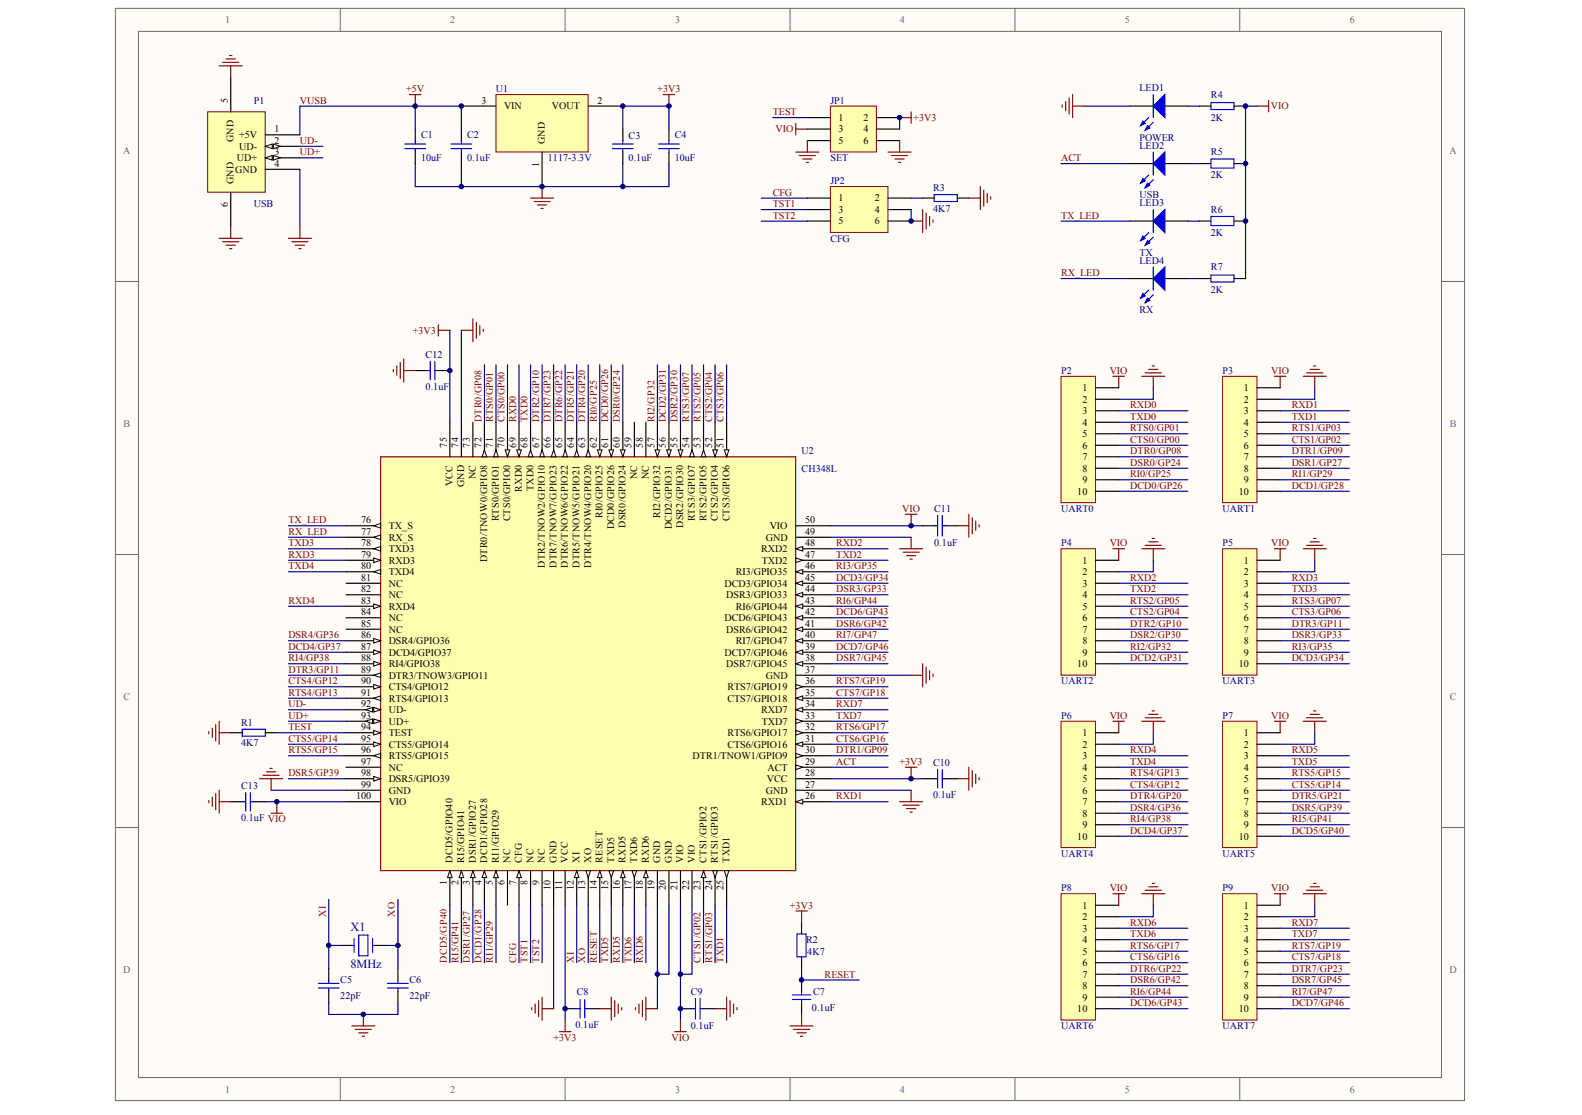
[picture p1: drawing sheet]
<svg xmlns="http://www.w3.org/2000/svg" width="287mm" height="202mm" viewBox="0 0 287 202" stroke-linecap="round" stroke-linejoin="round" font-family="sans-serif">
<defs><g id="words">
<g font-size="2.2" fill="#000080">
<text x="63.6" y="168.8">X1</text>
<text x="63.6" y="175.5">8MHz</text>
</g>
<g font-size="1.8" fill="#696969">
<text x="40.8" y="4.2">1</text>
<text x="81.6" y="4.2">2</text>
<text x="122.4" y="4.2">3</text>
<text x="163.2" y="4.2">4</text>
<text x="203.9" y="4.2">5</text>
<text x="244.7" y="4.2">6</text>
<text x="22.3" y="27.9">A</text>
<text x="262.8" y="27.9">A</text>
<text x="22.4" y="77.4">B</text>
<text x="262.8" y="77.4">B</text>
<text x="22.4" y="126.9">C</text>
<text x="262.8" y="126.9">C</text>
<text x="22.3" y="176.4">D</text>
<text x="262.8" y="176.4">D</text>
<text x="40.8" y="198.1">1</text>
<text x="81.6" y="198.1">2</text>
<text x="122.4" y="198.1">3</text>
<text x="163.2" y="198.1">4</text>
<text x="203.9" y="198.1">5</text>
<text x="244.7" y="198.1">6</text>
</g>
<g font-size="1.8" fill="#800000">
<text x="73.6" y="16.7">+5V</text>
<text x="119.2" y="16.7">+3V3</text>
<text x="54.4" y="18.8">VUSB</text>
<text x="140.1" y="20.9">TEST</text>
<text x="165.6" y="21.9">+3V3</text>
<text x="230.4" y="19.8">VIO</text>
<text x="54.4" y="28.2">UD+</text>
<text x="54.4" y="26.1">UD-</text>
<text x="140.6" y="24">VIO</text>
<text x="192.4" y="29.2">ACT</text>
<text x="140.1" y="35.5">CFG</text>
<text x="140.1" y="37.6">TST1</text>
<text x="140.1" y="39.6">TST2</text>
<text x="192.4" y="39.6">TX_LED</text>
<text x="192.4" y="50.1">RX_LED</text>
<text x="74.8" y="60.5">+3V3</text>
<text x="201.2" y="67.8">VIO</text>
<text x="230.5" y="67.8">VIO</text>
<text x="87.3" y="76.6" transform="rotate(-90 87.3 76.6)">DTR0/GP08</text>
<text x="89.4" y="76.6" transform="rotate(-90 89.4 76.6)">RTS0/GP01</text>
<text x="91.5" y="76.6" transform="rotate(-90 91.5 76.6)">CTS0/GP00</text>
<text x="93.6" y="76.6" transform="rotate(-90 93.6 76.6)">RXD0</text>
<text x="95.6" y="76.6" transform="rotate(-90 95.6 76.6)">TXD0</text>
<text x="97.7" y="76.6" transform="rotate(-90 97.7 76.6)">DTR2/GP10</text>
<text x="99.8" y="76.6" transform="rotate(-90 99.8 76.6)">DTR7/GP23</text>
<text x="101.9" y="76.6" transform="rotate(-90 101.9 76.6)">DTR6/GP22</text>
<text x="104" y="76.6" transform="rotate(-90 104 76.6)">DTR5/GP21</text>
<text x="106.1" y="76.6" transform="rotate(-90 106.1 76.6)">DTR4/GP20</text>
<text x="108.2" y="76.6" transform="rotate(-90 108.2 76.6)">RI0/GP25</text>
<text x="110.3" y="76.6" transform="rotate(-90 110.3 76.6)">DCD0/GP26</text>
<text x="112.4" y="76.6" transform="rotate(-90 112.4 76.6)">DSR0/GP24</text>
<text x="118.6" y="76.6" transform="rotate(-90 118.6 76.6)">RI2/GP32</text>
<text x="120.7" y="76.6" transform="rotate(-90 120.7 76.6)">DCD2/GP31</text>
<text x="122.8" y="76.6" transform="rotate(-90 122.8 76.6)">DSR2/GP30</text>
<text x="124.9" y="76.6" transform="rotate(-90 124.9 76.6)">RTS3/GP07</text>
<text x="127" y="76.6" transform="rotate(-90 127 76.6)">RTS2/GP05</text>
<text x="129.1" y="76.6" transform="rotate(-90 129.1 76.6)">CTS2/GP04</text>
<text x="131.2" y="76.6" transform="rotate(-90 131.2 76.6)">CTS3/GP06</text>
<text x="204.9" y="74">RXD0</text>
<text x="204.9" y="76.1">TXD0</text>
<text x="234.2" y="74">RXD1</text>
<text x="234.2" y="76.1">TXD1</text>
<text x="204.9" y="82.4">DTR0/GP08</text>
<text x="204.9" y="78.2">RTS0/GP01</text>
<text x="204.9" y="80.3">CTS0/GP00</text>
<text x="234.2" y="80.3">CTS1/GP02</text>
<text x="234.2" y="78.2">RTS1/GP03</text>
<text x="234.2" y="82.4">DTR1/GP09</text>
<text x="204.9" y="86.6">RI0/GP25</text>
<text x="204.9" y="88.6">DCD0/GP26</text>
<text x="204.9" y="84.5">DSR0/GP24</text>
<text x="234.2" y="84.5">DSR1/GP27</text>
<text x="234.2" y="88.6">DCD1/GP28</text>
<text x="234.2" y="86.6">RI1/GP29</text>
<text x="52.3" y="94.9">TX_LED</text>
<text x="163.6" y="92.8">VIO</text>
<text x="52.3" y="97">RX_LED</text>
<text x="52.3" y="99.1">TXD3</text>
<text x="52.3" y="101.1">RXD3</text>
<text x="151.6" y="101.1">TXD2</text>
<text x="151.6" y="99.1">RXD2</text>
<text x="201.2" y="99.1">VIO</text>
<text x="230.5" y="99.1">VIO</text>
<text x="52.3" y="103.2">TXD4</text>
<text x="151.6" y="107.4">DSR3/GP33</text>
<text x="151.6" y="105.3">DCD3/GP34</text>
<text x="151.6" y="103.2">RI3/GP35</text>
<text x="204.9" y="107.4">TXD2</text>
<text x="204.9" y="105.3">RXD2</text>
<text x="234.2" y="107.4">TXD3</text>
<text x="234.2" y="105.3">RXD3</text>
<text x="52.3" y="109.5">RXD4</text>
<text x="151.6" y="113.7">DSR6/GP42</text>
<text x="151.6" y="111.6">DCD6/GP43</text>
<text x="151.6" y="109.5">RI6/GP44</text>
<text x="204.9" y="113.7">DTR2/GP10</text>
<text x="204.9" y="109.5">RTS2/GP05</text>
<text x="204.9" y="111.6">CTS2/GP04</text>
<text x="234.2" y="109.5">RTS3/GP07</text>
<text x="234.2" y="111.6">CTS3/GP06</text>
<text x="234.2" y="113.7">DTR3/GP11</text>
<text x="52.3" y="115.7">DSR4/GP36</text>
<text x="52.3" y="117.8">DCD4/GP37</text>
<text x="52.3" y="119.9">RI4/GP38</text>
<text x="151.6" y="119.9">DSR7/GP45</text>
<text x="151.6" y="117.8">DCD7/GP46</text>
<text x="151.6" y="115.7">RI7/GP47</text>
<text x="204.9" y="117.8">RI2/GP32</text>
<text x="204.9" y="119.9">DCD2/GP31</text>
<text x="204.9" y="115.7">DSR2/GP30</text>
<text x="234.2" y="115.7">DSR3/GP33</text>
<text x="234.2" y="119.9">DCD3/GP34</text>
<text x="234.2" y="117.8">RI3/GP35</text>
<text x="52.3" y="122">DTR3/GP11</text>
<text x="52.3" y="124.1">CTS4/GP12</text>
<text x="151.6" y="124.1">RTS7/GP19</text>
<text x="52.3" y="126.2">RTS4/GP13</text>
<text x="52.3" y="128.2">UD-</text>
<text x="52.3" y="130.3">UD+</text>
<text x="151.6" y="130.3">TXD7</text>
<text x="151.6" y="128.2">RXD7</text>
<text x="151.6" y="126.2">CTS7/GP18</text>
<text x="201.2" y="130.3">VIO</text>
<text x="230.5" y="130.3">VIO</text>
<text x="52.3" y="132.4">TEST</text>
<text x="52.3" y="134.5">CTS5/GP14</text>
<text x="52.3" y="136.6">RTS5/GP15</text>
<text x="151.6" y="136.6">DTR1/GP09</text>
<text x="151.6" y="134.5">CTS6/GP16</text>
<text x="151.6" y="132.4">RTS6/GP17</text>
<text x="204.9" y="136.6">RXD4</text>
<text x="234.2" y="136.6">RXD5</text>
<text x="52.3" y="140.7">DSR5/GP39</text>
<text x="151.6" y="138.7">ACT</text>
<text x="163.1" y="138.7">+3V3</text>
<text x="204.9" y="138.7">TXD4</text>
<text x="204.9" y="142.8">CTS4/GP12</text>
<text x="204.9" y="140.7">RTS4/GP13</text>
<text x="234.2" y="138.7">TXD5</text>
<text x="234.2" y="142.8">CTS5/GP14</text>
<text x="234.2" y="140.7">RTS5/GP15</text>
<text x="151.6" y="144.9">RXD1</text>
<text x="204.9" y="144.9">DTR4/GP20</text>
<text x="204.9" y="147">DSR4/GP36</text>
<text x="204.9" y="149.1">RI4/GP38</text>
<text x="234.2" y="149.1">RI5/GP41</text>
<text x="234.2" y="144.9">DTR5/GP21</text>
<text x="234.2" y="147">DSR5/GP39</text>
<text x="204.9" y="151.2">DCD4/GP37</text>
<text x="234.2" y="151.2">DCD5/GP40</text>
<text x="201.2" y="161.6">VIO</text>
<text x="230.5" y="161.6">VIO</text>
<text x="59.1" y="166.2" transform="rotate(-90 59.1 166.2)">XI</text>
<text x="71.6" y="166.2" transform="rotate(-90 71.6 166.2)">XO</text>
<text x="143.2" y="164.7">+3V3</text>
<text x="204.9" y="167.8">RXD6</text>
<text x="234.2" y="167.8">RXD7</text>
<text x="204.9" y="169.9">TXD6</text>
<text x="204.9" y="172">RTS6/GP17</text>
<text x="234.2" y="169.9">TXD7</text>
<text x="234.2" y="172">RTS7/GP19</text>
<text x="81" y="174.5" transform="rotate(-90 81 174.5)">DCD5/GP40</text>
<text x="83.1" y="174.5" transform="rotate(-90 83.1 174.5)">RI5/GP41</text>
<text x="85.2" y="174.5" transform="rotate(-90 85.2 174.5)">DSR1/GP27</text>
<text x="87.3" y="174.5" transform="rotate(-90 87.3 174.5)">DCD1/GP28</text>
<text x="89.4" y="174.5" transform="rotate(-90 89.4 174.5)">RI1/GP29</text>
<text x="93.6" y="174.5" transform="rotate(-90 93.6 174.5)">CFG</text>
<text x="95.6" y="174.5" transform="rotate(-90 95.6 174.5)">TST1</text>
<text x="97.7" y="174.5" transform="rotate(-90 97.7 174.5)">TST2</text>
<text x="104" y="174.5" transform="rotate(-90 104 174.5)">XI</text>
<text x="106.1" y="174.5" transform="rotate(-90 106.1 174.5)">XO</text>
<text x="108.2" y="174.5" transform="rotate(-90 108.2 174.5)">RESET</text>
<text x="110.3" y="174.5" transform="rotate(-90 110.3 174.5)">TXD5</text>
<text x="112.4" y="174.5" transform="rotate(-90 112.4 174.5)">RXD5</text>
<text x="114.5" y="174.5" transform="rotate(-90 114.5 174.5)">TXD6</text>
<text x="116.6" y="174.5" transform="rotate(-90 116.6 174.5)">RXD6</text>
<text x="127" y="174.5" transform="rotate(-90 127 174.5)">CTS1/GP02</text>
<text x="129.1" y="174.5" transform="rotate(-90 129.1 174.5)">RTS1/GP03</text>
<text x="131.2" y="174.5" transform="rotate(-90 131.2 174.5)">TXD1</text>
<text x="149.5" y="177.2">RESET</text>
<text x="204.9" y="174.1">CTS6/GP16</text>
<text x="204.9" y="178.3">DSR6/GP42</text>
<text x="204.9" y="176.2">DTR6/GP22</text>
<text x="234.2" y="174.1">CTS7/GP18</text>
<text x="234.2" y="178.3">DSR7/GP45</text>
<text x="234.2" y="176.2">DTR7/GP23</text>
<text x="204.9" y="182.4">DCD6/GP43</text>
<text x="204.9" y="180.4">RI6/GP44</text>
<text x="234.2" y="182.4">DCD7/GP46</text>
<text x="234.2" y="180.4">RI7/GP47</text>
<text x="100.3" y="188.7">+3V3</text>
<text x="121.7" y="188.7">VIO</text>
</g>
<g font-size="1.8" fill="#000080">
<text x="89.9" y="16.7">U1</text>
<text x="206.6" y="16.5">LED1</text>
<text x="219.5" y="17.8">R4</text>
<text x="46" y="18.8">P1</text>
<text x="150.5" y="18.8">JP1</text>
<text x="219.5" y="21.9">2K</text>
<text x="76.3" y="25.1">C1</text>
<text x="76.3" y="29.2">10uF</text>
<text x="84.7" y="25.1">C2</text>
<text x="84.7" y="29.2">0.1uF</text>
<text x="99.3" y="29.2">1117-3.3V</text>
<text x="114" y="25.3">C3</text>
<text x="114" y="29.2">0.1uF</text>
<text x="122.3" y="25.1">C4</text>
<text x="122.3" y="29.2">10uF</text>
<text x="150.5" y="29.2">SET</text>
<text x="206.6" y="26.9">LED2</text>
<text x="206.6" y="25.5">POWER</text>
<text x="219.5" y="28.2">R5</text>
<text x="150.5" y="33.4">JP2</text>
<text x="169.2" y="34.6">R3</text>
<text x="206.6" y="35.9">USB</text>
<text x="219.5" y="32.4">2K</text>
<text x="46" y="37.6">USB</text>
<text x="169.2" y="38.4">4K7</text>
<text x="206.6" y="37.4">LED3</text>
<text x="219.5" y="38.6">R6</text>
<text x="150.5" y="43.8">CFG</text>
<text x="206.6" y="47.8">LED4</text>
<text x="206.6" y="46.3">TX</text>
<text x="219.5" y="42.8">2K</text>
<text x="219.5" y="49">R7</text>
<text x="219.5" y="53.2">2K</text>
<text x="206.6" y="56.7">RX</text>
<text x="77.2" y="64.9">C12</text>
<text x="77.2" y="70.7">0.1uF</text>
<text x="192.4" y="67.8">P2</text>
<text x="221.6" y="67.8">P3</text>
<text x="145.3" y="82.4">U2</text>
<text x="145.3" y="85.5">CH348L</text>
<text x="169.4" y="92.8">C11</text>
<text x="192.4" y="92.8">UART0</text>
<text x="221.6" y="92.8">UART1</text>
<text x="169.4" y="99.1">0.1uF</text>
<text x="192.4" y="99.1">P4</text>
<text x="221.6" y="99.1">P5</text>
<text x="192.4" y="124.1">UART2</text>
<text x="221.6" y="124.1">UART3</text>
<text x="43.7" y="131.6">R1</text>
<text x="192.4" y="130.3">P6</text>
<text x="221.6" y="130.3">P7</text>
<text x="43.7" y="135.3">4K7</text>
<text x="43.7" y="143">C13</text>
<text x="169.2" y="138.9">C10</text>
<text x="43.7" y="148.9">0.1uF VIO</text>
<text x="169.2" y="144.7">0.1uF</text>
<text x="192.4" y="155.3">UART4</text>
<text x="221.6" y="155.3">UART5</text>
<text x="192.4" y="161.6">P8</text>
<text x="221.6" y="161.6">P9</text>
<text x="146.2" y="171">R2</text>
<text x="146.4" y="173.1">4K7</text>
<text x="61.7" y="178.3">C5</text>
<text x="74.2" y="178.3">C6</text>
<text x="61.7" y="181.2">22pF</text>
<text x="74.2" y="181.2">22pF</text>
<text x="104.6" y="180.4">C8</text>
<text x="125.2" y="180.4">C9</text>
<text x="147.2" y="183.3">0.1uF</text>
<text x="147.4" y="180.4">C7</text>
<text x="104.3" y="186.4">0.1uF</text>
<text x="125.2" y="186.6">0.1uF</text>
<text x="192.4" y="186.6">UART6</text>
<text x="221.6" y="186.6">UART7</text>
</g>
<g font-size="1.8">
<text x="41.3" y="18.6" transform="rotate(-90 41.3 18.6)">5</text>
<text x="87.3" y="18.8">3</text>
<text x="91.4" y="19.8">VIN</text>
<text x="100.1" y="19.8">VOUT</text>
<text x="108.3" y="18.8">2</text>
<text x="152" y="21.9">1</text>
<text x="156.5" y="21.9">2</text>
<text x="42.3" y="25.8" transform="rotate(-90 42.3 25.8)">GND</text>
<text x="42.9" y="29.2">UD+</text>
<text x="43.3" y="25.1">+5V</text>
<text x="43.4" y="27.1">UD-</text>
<text x="49.8" y="24">1</text>
<text x="49.8" y="28.2">3</text>
<text x="49.8" y="26.1">2</text>
<text x="98.8" y="26.1" transform="rotate(-90 98.8 26.1)">GND</text>
<text x="152" y="24">3</text>
<text x="152" y="26.1">5</text>
<text x="156.5" y="24">4</text>
<text x="156.5" y="26.1">6</text>
<text x="42.3" y="33.4" transform="rotate(-90 42.3 33.4)">GND</text>
<text x="42.6" y="31.3">GND</text>
<text x="49.8" y="30.3">4</text>
<text x="97.7" y="30.2" transform="rotate(-90 97.7 30.2)">1</text>
<text x="41.3" y="37.5" transform="rotate(-90 41.3 37.5)">6</text>
<text x="152" y="36.5">1</text>
<text x="152" y="38.6">3</text>
<text x="152" y="40.7">5</text>
<text x="158.6" y="36.5">2</text>
<text x="158.6" y="38.6">4</text>
<text x="158.6" y="40.7">6</text>
<text x="196.2" y="70.9">1</text>
<text x="225.5" y="70.9">1</text>
<text x="196.2" y="73">2</text>
<text x="196.2" y="75.1">3</text>
<text x="196.2" y="77.2">4</text>
<text x="225.5" y="73">2</text>
<text x="225.5" y="75.1">3</text>
<text x="225.5" y="77.2">4</text>
<text x="81" y="81.1" transform="rotate(-90 81 81.1)">75</text>
<text x="83.1" y="81.1" transform="rotate(-90 83.1 81.1)">74</text>
<text x="85.2" y="81.1" transform="rotate(-90 85.2 81.1)">73</text>
<text x="87.3" y="81.1" transform="rotate(-90 87.3 81.1)">72</text>
<text x="89.4" y="81.1" transform="rotate(-90 89.4 81.1)">71</text>
<text x="91.5" y="81.1" transform="rotate(-90 91.5 81.1)">70</text>
<text x="93.6" y="81.1" transform="rotate(-90 93.6 81.1)">69</text>
<text x="95.6" y="81.1" transform="rotate(-90 95.6 81.1)">68</text>
<text x="97.7" y="81.1" transform="rotate(-90 97.7 81.1)">67</text>
<text x="99.8" y="81.1" transform="rotate(-90 99.8 81.1)">66</text>
<text x="101.9" y="81.1" transform="rotate(-90 101.9 81.1)">65</text>
<text x="104" y="81.1" transform="rotate(-90 104 81.1)">64</text>
<text x="106.1" y="81.1" transform="rotate(-90 106.1 81.1)">63</text>
<text x="108.2" y="81.1" transform="rotate(-90 108.2 81.1)">62</text>
<text x="110.3" y="81.1" transform="rotate(-90 110.3 81.1)">61</text>
<text x="112.4" y="81.1" transform="rotate(-90 112.4 81.1)">60</text>
<text x="114.5" y="81.1" transform="rotate(-90 114.5 81.1)">59</text>
<text x="116.6" y="81.1" transform="rotate(-90 116.6 81.1)">58</text>
<text x="118.6" y="81.1" transform="rotate(-90 118.6 81.1)">57</text>
<text x="120.7" y="81.1" transform="rotate(-90 120.7 81.1)">56</text>
<text x="122.8" y="81.1" transform="rotate(-90 122.8 81.1)">55</text>
<text x="124.9" y="81.1" transform="rotate(-90 124.9 81.1)">54</text>
<text x="127" y="81.1" transform="rotate(-90 127 81.1)">53</text>
<text x="129.1" y="81.1" transform="rotate(-90 129.1 81.1)">52</text>
<text x="131.2" y="81.1" transform="rotate(-90 131.2 81.1)">51</text>
<text x="196.2" y="79.3">5</text>
<text x="196.2" y="81.3">6</text>
<text x="196.2" y="83.4">7</text>
<text x="225.5" y="79.3">5</text>
<text x="225.5" y="81.3">6</text>
<text x="225.5" y="83.4">7</text>
<text x="82.1" y="88.1" transform="rotate(-90 82.1 88.1)">VCC</text>
<text x="84.2" y="88.3" transform="rotate(-90 84.2 88.3)">GND</text>
<text x="86.2" y="86.9" transform="rotate(-90 86.2 86.9)">NC</text>
<text x="94.6" y="89.2" transform="rotate(-90 94.6 89.2)">RXD0</text>
<text x="96.7" y="89.1" transform="rotate(-90 96.7 89.1)">TXD0</text>
<text x="115.5" y="86.9" transform="rotate(-90 115.5 86.9)">NC</text>
<text x="117.6" y="86.9" transform="rotate(-90 117.6 86.9)">NC</text>
<text x="195.3" y="89.7">10</text>
<text x="196.2" y="85.5">8</text>
<text x="196.2" y="87.6">9</text>
<text x="224.6" y="89.7">10</text>
<text x="225.5" y="85.5">8</text>
<text x="225.5" y="87.6">9</text>
<text x="65.5" y="94.9">76</text>
<text x="70.5" y="95.9">TX_S</text>
<text x="90.4" y="94.5" transform="rotate(-90 90.4 94.5)">RTS0/GPIO1</text>
<text x="92.5" y="94.5" transform="rotate(-90 92.5 94.5)">CTS0/GPIO0</text>
<text x="109.2" y="93.9" transform="rotate(-90 109.2 93.9)">RI0/GPIO25</text>
<text x="111.3" y="96" transform="rotate(-90 111.3 96)">DCD0/GPIO26</text>
<text x="113.4" y="95.7" transform="rotate(-90 113.4 95.7)">DSR0/GPIO24</text>
<text x="119.7" y="93.9" transform="rotate(-90 119.7 93.9)">RI2/GPIO32</text>
<text x="121.8" y="96" transform="rotate(-90 121.8 96)">DCD2/GPIO31</text>
<text x="123.9" y="95.7" transform="rotate(-90 123.9 95.7)">DSR2/GPIO30</text>
<text x="126" y="94.5" transform="rotate(-90 126 94.5)">RTS3/GPIO7</text>
<text x="128.1" y="94.5" transform="rotate(-90 128.1 94.5)">RTS2/GPIO5</text>
<text x="130.1" y="94.5" transform="rotate(-90 130.1 94.5)">CTS2/GPIO4</text>
<text x="132.2" y="94.5" transform="rotate(-90 132.2 94.5)">CTS3/GPIO6</text>
<text x="139.5" y="95.9">VIO</text>
<text x="145.9" y="94.9">50</text>
<text x="65.5" y="97">77</text>
<text x="65.5" y="99.1">78</text>
<text x="65.5" y="101.1">79</text>
<text x="70.5" y="98">RX_S</text>
<text x="70.5" y="100.1">TXD3</text>
<text x="88.3" y="101.9" transform="rotate(-90 88.3 101.9)">DTR0/TNOW0/GPIO8</text>
<text x="138" y="100.1">RXD2</text>
<text x="138.8" y="98">GND</text>
<text x="145.9" y="101.1">47</text>
<text x="145.9" y="99.1">48</text>
<text x="145.9" y="97">49</text>
<text x="65.5" y="103.2">80</text>
<text x="65.5" y="105.3">81</text>
<text x="65.5" y="107.4">82</text>
<text x="70.5" y="102.2">RXD3</text>
<text x="70.5" y="104.3">TXD4</text>
<text x="70.5" y="106.4">NC</text>
<text x="98.8" y="102.9" transform="rotate(-90 98.8 102.9)">DTR2/TNOW2/GPIO10</text>
<text x="100.9" y="102.9" transform="rotate(-90 100.9 102.9)">DTR7/TNOW7/GPIO23</text>
<text x="103" y="102.9" transform="rotate(-90 103 102.9)">DTR6/TNOW6/GPIO22</text>
<text x="105.1" y="102.9" transform="rotate(-90 105.1 102.9)">DTR5/TNOW5/GPIO21</text>
<text x="107.1" y="102.9" transform="rotate(-90 107.1 102.9)">DTR4/TNOW4/GPIO20</text>
<text x="131.4" y="106.4">DCD3/GPIO34</text>
<text x="133.4" y="104.3">RI3/GPIO35</text>
<text x="138.1" y="102.2">TXD2</text>
<text x="145.9" y="107.4">44</text>
<text x="145.9" y="105.3">45</text>
<text x="145.9" y="103.2">46</text>
<text x="196.2" y="102.2">1</text>
<text x="196.2" y="104.3">2</text>
<text x="196.2" y="106.4">3</text>
<text x="225.5" y="102.2">1</text>
<text x="225.5" y="104.3">2</text>
<text x="225.5" y="106.4">3</text>
<text x="65.5" y="109.5">83</text>
<text x="65.5" y="111.6">84</text>
<text x="65.5" y="113.7">85</text>
<text x="70.5" y="108.4">NC</text>
<text x="70.5" y="110.5">RXD4</text>
<text x="70.5" y="112.6">NC</text>
<text x="131.4" y="112.6">DCD6/GPIO43</text>
<text x="131.7" y="108.4">DSR3/GPIO33</text>
<text x="133.4" y="110.5">RI6/GPIO44</text>
<text x="145.9" y="113.7">41</text>
<text x="145.9" y="111.6">42</text>
<text x="145.9" y="109.5">43</text>
<text x="196.2" y="108.4">4</text>
<text x="196.2" y="110.5">5</text>
<text x="196.2" y="112.6">6</text>
<text x="225.5" y="108.4">4</text>
<text x="225.5" y="110.5">5</text>
<text x="225.5" y="112.6">6</text>
<text x="65.5" y="115.7">86</text>
<text x="65.5" y="117.8">87</text>
<text x="65.5" y="119.9">88</text>
<text x="70.5" y="114.7">NC</text>
<text x="70.5" y="116.8">DSR4/GPIO36</text>
<text x="70.5" y="118.9">DCD4/GPIO37</text>
<text x="131.4" y="118.9">DCD7/GPIO46</text>
<text x="131.7" y="114.7">DSR6/GPIO42</text>
<text x="133.4" y="116.8">RI7/GPIO47</text>
<text x="145.9" y="119.9">38</text>
<text x="145.9" y="117.8">39</text>
<text x="145.9" y="115.7">40</text>
<text x="196.2" y="114.7">7</text>
<text x="196.2" y="116.8">8</text>
<text x="196.2" y="118.9">9</text>
<text x="225.5" y="114.7">7</text>
<text x="225.5" y="116.8">8</text>
<text x="225.5" y="118.9">9</text>
<text x="65.5" y="122">89</text>
<text x="65.5" y="124.1">90</text>
<text x="70.5" y="120.9">RI4/GPIO38</text>
<text x="70.5" y="123">DTR3/TNOW3/GPIO11</text>
<text x="70.5" y="125.1">CTS4/GPIO12</text>
<text x="131.7" y="120.9">DSR7/GPIO45</text>
<text x="131.9" y="125.1">RTS7/GPIO19</text>
<text x="138.8" y="123">GND</text>
<text x="145.9" y="124.1">36</text>
<text x="145.9" y="122">37</text>
<text x="195.3" y="120.9">10</text>
<text x="224.6" y="120.9">10</text>
<text x="65.5" y="126.2">91</text>
<text x="65.5" y="128.2">92</text>
<text x="65.5" y="130.3">93</text>
<text x="70.5" y="127.2">RTS4/GPIO13</text>
<text x="70.5" y="129.3">UD-</text>
<text x="70.5" y="131.4">UD+</text>
<text x="131.9" y="127.2">CTS7/GPIO18</text>
<text x="138" y="129.3">RXD7</text>
<text x="138.1" y="131.4">TXD7</text>
<text x="145.9" y="130.3">33</text>
<text x="145.9" y="128.2">34</text>
<text x="145.9" y="126.2">35</text>
<text x="65.5" y="132.4">94</text>
<text x="65.5" y="134.5">95</text>
<text x="65.5" y="136.6">96</text>
<text x="70.5" y="133.5">TEST</text>
<text x="70.5" y="135.5">CTS5/GPIO14</text>
<text x="70.5" y="137.6">RTS5/GPIO15</text>
<text x="125.6" y="137.6">DTR1/TNOW1/GPIO9</text>
<text x="131.9" y="135.5">CTS6/GPIO16</text>
<text x="131.9" y="133.5">RTS6/GPIO17</text>
<text x="145.9" y="136.6">30</text>
<text x="145.9" y="134.5">31</text>
<text x="145.9" y="132.4">32</text>
<text x="196.2" y="133.5">1</text>
<text x="196.2" y="135.5">2</text>
<text x="196.2" y="137.6">3</text>
<text x="225.5" y="133.5">1</text>
<text x="225.5" y="135.5">2</text>
<text x="225.5" y="137.6">3</text>
<text x="65.5" y="138.7">97</text>
<text x="65.5" y="140.7">98</text>
<text x="65.5" y="142.8">99</text>
<text x="70.5" y="139.7">NC</text>
<text x="70.5" y="141.8">DSR5/GPIO39</text>
<text x="70.5" y="143.9">GND</text>
<text x="138.8" y="143.9">GND</text>
<text x="139" y="141.8">VCC</text>
<text x="139.1" y="139.7">ACT</text>
<text x="145.9" y="142.8">27</text>
<text x="145.9" y="140.7">28</text>
<text x="145.9" y="138.7">29</text>
<text x="196.2" y="139.7">4</text>
<text x="196.2" y="141.8">5</text>
<text x="196.2" y="143.9">6</text>
<text x="225.5" y="139.7">4</text>
<text x="225.5" y="141.8">5</text>
<text x="225.5" y="143.9">6</text>
<text x="64.6" y="144.9">100</text>
<text x="70.5" y="146">VIO</text>
<text x="138" y="146">RXD1</text>
<text x="145.9" y="144.9">26</text>
<text x="196.2" y="146">7</text>
<text x="196.2" y="148">8</text>
<text x="225.5" y="146">7</text>
<text x="225.5" y="148">8</text>
<text x="195.3" y="152.2">10</text>
<text x="196.2" y="150.1">9</text>
<text x="224.6" y="152.2">10</text>
<text x="225.5" y="150.1">9</text>
<text x="81" y="160.5" transform="rotate(-90 81 160.5)">1</text>
<text x="82.1" y="156.4" transform="rotate(-90 82.1 156.4)">DCD5/GPIO40</text>
<text x="83.1" y="160.5" transform="rotate(-90 83.1 160.5)">2</text>
<text x="84.2" y="156.4" transform="rotate(-90 84.2 156.4)">RI5/GPIO41</text>
<text x="85.2" y="160.5" transform="rotate(-90 85.2 160.5)">3</text>
<text x="86.2" y="156.4" transform="rotate(-90 86.2 156.4)">DSR1/GPIO27</text>
<text x="87.3" y="160.5" transform="rotate(-90 87.3 160.5)">4</text>
<text x="88.3" y="156.4" transform="rotate(-90 88.3 156.4)">DCD1/GPIO28</text>
<text x="89.4" y="160.5" transform="rotate(-90 89.4 160.5)">5</text>
<text x="90.4" y="156.4" transform="rotate(-90 90.4 156.4)">RI1/GPIO29</text>
<text x="91.5" y="160.5" transform="rotate(-90 91.5 160.5)">6</text>
<text x="92.5" y="156.4" transform="rotate(-90 92.5 156.4)">NC</text>
<text x="93.6" y="160.5" transform="rotate(-90 93.6 160.5)">7</text>
<text x="94.6" y="156.4" transform="rotate(-90 94.6 156.4)">CFG</text>
<text x="95.6" y="160.5" transform="rotate(-90 95.6 160.5)">8</text>
<text x="96.7" y="156.4" transform="rotate(-90 96.7 156.4)">NC</text>
<text x="97.7" y="160.5" transform="rotate(-90 97.7 160.5)">9</text>
<text x="98.8" y="156.4" transform="rotate(-90 98.8 156.4)">NC</text>
<text x="99.8" y="161.4" transform="rotate(-90 99.8 161.4)">10</text>
<text x="100.9" y="156.4" transform="rotate(-90 100.9 156.4)">GND</text>
<text x="101.9" y="161.4" transform="rotate(-90 101.9 161.4)">11</text>
<text x="103" y="156.4" transform="rotate(-90 103 156.4)">VCC</text>
<text x="104" y="161.4" transform="rotate(-90 104 161.4)">12</text>
<text x="105.1" y="156.4" transform="rotate(-90 105.1 156.4)">XI</text>
<text x="106.1" y="161.4" transform="rotate(-90 106.1 161.4)">13</text>
<text x="107.1" y="156.4" transform="rotate(-90 107.1 156.4)">XO</text>
<text x="108.2" y="161.4" transform="rotate(-90 108.2 161.4)">14</text>
<text x="109.2" y="156.4" transform="rotate(-90 109.2 156.4)">RESET</text>
<text x="110.3" y="161.4" transform="rotate(-90 110.3 161.4)">15</text>
<text x="111.3" y="156.4" transform="rotate(-90 111.3 156.4)">TXD5</text>
<text x="112.4" y="161.4" transform="rotate(-90 112.4 161.4)">16</text>
<text x="113.4" y="156.4" transform="rotate(-90 113.4 156.4)">RXD5</text>
<text x="114.5" y="161.4" transform="rotate(-90 114.5 161.4)">17</text>
<text x="115.5" y="156.4" transform="rotate(-90 115.5 156.4)">TXD6</text>
<text x="116.6" y="161.4" transform="rotate(-90 116.6 161.4)">18</text>
<text x="117.6" y="156.4" transform="rotate(-90 117.6 156.4)">RXD6</text>
<text x="118.6" y="161.4" transform="rotate(-90 118.6 161.4)">19</text>
<text x="119.7" y="156.4" transform="rotate(-90 119.7 156.4)">GND</text>
<text x="120.7" y="161.4" transform="rotate(-90 120.7 161.4)">20</text>
<text x="121.8" y="156.4" transform="rotate(-90 121.8 156.4)">GND</text>
<text x="122.8" y="161.4" transform="rotate(-90 122.8 161.4)">21</text>
<text x="123.9" y="156.4" transform="rotate(-90 123.9 156.4)">VIO</text>
<text x="124.9" y="161.4" transform="rotate(-90 124.9 161.4)">22</text>
<text x="126" y="156.4" transform="rotate(-90 126 156.4)">VIO</text>
<text x="127" y="161.4" transform="rotate(-90 127 161.4)">23</text>
<text x="128.1" y="156.4" transform="rotate(-90 128.1 156.4)">CTS1/GPIO2</text>
<text x="129.1" y="161.4" transform="rotate(-90 129.1 161.4)">24</text>
<text x="130.1" y="156.4" transform="rotate(-90 130.1 156.4)">RTS1/GPIO3</text>
<text x="131.2" y="161.4" transform="rotate(-90 131.2 161.4)">25</text>
<text x="132.2" y="156.4" transform="rotate(-90 132.2 156.4)">TXD1</text>
<text x="196.2" y="164.7">1</text>
<text x="196.2" y="166.8">2</text>
<text x="225.5" y="164.7">1</text>
<text x="225.5" y="166.8">2</text>
<text x="196.2" y="168.9">3</text>
<text x="196.2" y="171">4</text>
<text x="196.2" y="173.1">5</text>
<text x="225.5" y="168.9">3</text>
<text x="225.5" y="171">4</text>
<text x="225.5" y="173.1">5</text>
<text x="196.2" y="175.1">6</text>
<text x="196.2" y="177.2">7</text>
<text x="196.2" y="179.3">8</text>
<text x="225.5" y="175.1">6</text>
<text x="225.5" y="177.2">7</text>
<text x="225.5" y="179.3">8</text>
<text x="195.3" y="183.5">10</text>
<text x="196.2" y="181.4">9</text>
<text x="224.6" y="183.5">10</text>
<text x="225.5" y="181.4">9</text>
</g>
</g></defs>
<g fill="#fffcf8" stroke="#696969" stroke-width=".18">
<path d="M20.9 1.5h244.6v198h-244.6z"/>
<path d="M25.1 5.7h236.2v189.7h-236.2z"/>
</g>
<g fill="none" stroke="#696969" stroke-width=".18">
<path d="M61.7 1.5v4.2M102.5 1.5v4.2M143.2 1.5v4.2M184 1.5v4.2M224.8 1.5v4.2M20.9 51h4.2M261.4 51h4.1M20.9 100.5h4.2M261.4 100.5h4.1M20.9 150h4.2M261.4 150h4.1M61.7 195.4v4.1"/>
<path d="M102.5 195.4v4.1M143.2 195.4v4.1M184 195.4v4.1M224.8 195.4v4.1"/>
</g>
<path d="M61.7 171.4h2.1M68 171.4h2.1M145.3 167.2v2.1M145.3 173.5v2.1M145.3 177.7v2M102.5 182.9h2.1M106.6 182.9h2.1M145.3 181.8v2.1" fill="none" stroke="#000" stroke-width=".21"/>
<g fill="none" stroke="#00f" stroke-width=".21">
<path d="M63.8 171.4h.4M64.2 170.2v2.5M65 169.5h1.7v3.8h-1.7zM67.5 170.2v2.5M67.5 171.4h.5M144.5 169.3h1.6v4.2h-1.6zM145.3 179.7v.7M104.6 182.9h.6M105.2 181.2v3.3M106 181.2v3.3M106 182.9h.6M143.6 180.4h3.4"/>
<path d="M143.6 181.2h3.4M145.3 181.2v.6"/>
</g>
<g fill="none" stroke="#800000" stroke-width=".21">
<path d="M120.2 17.1h2.1M121.3 17.1v2.1M175.6 35.9h2.1M177.7 33.8v4.2M178.4 34.5v2.9M179 35.1v1.6M179.6 35.7v.4M37.9 132.6v.4M38.5 132v1.7M39.1 131.4v2.9M39.7 130.8v4.1M39.7 132.8h2.1"/>
<path d="M144.3 165.2h2.1M145.3 165.2v2M63.8 186h4.2M64.4 186.6h2.9M65 187.2h1.7M65.7 187.9h.4M65.9 183.9v2.1M143.2 186h4.2M143.9 186.6h2.9M144.5 187.2h1.7M145.1 187.9h.4M145.3 183.9v2.1"/>
</g>
<path d="M140.1 21.3h6.3M59.6 171.4h2.1M70.1 171.4h2" fill="none" stroke="#000080" stroke-width=".21"/>
<path d="M89.9 17.1h16.7v10.5h-16.7z" fill="#ffffb0" stroke="#800000" stroke-width=".18"/>
<g fill="none" stroke="#000" stroke-width=".21">
<path d="M83.6 19.2h6.3M106.6 19.2h6.3M75.3 23.4v2.1M75.3 27.6v2.1M83.6 23.4v2.1M83.6 27.6v2.1M98.3 27.6v6.2M112.9 23.4v2.1M112.9 27.6v2.1M121.3 23.4v2.1M121.3 27.6v2.1M217.4 29.7h2.1"/>
<path d="M223.7 29.7h2.1M217.4 40.1h2.1M223.7 40.1h2.1"/>
</g>
<g fill="none" stroke="#800000" stroke-width=".21">
<path d="M74.2 17.1h2.1M75.3 17.1v2.1M192.6 19v.4M193.2 18.4v1.7M193.8 17.8v2.9M194.5 17.1v4.2M194.5 19.2h2M227.9 19.2h2.1M230 18.2v2.1M96.2 35.9h4.2M96.8 36.5h2.9M97.4 37.2h1.7"/>
<path d="M98.1 37.8h.4M98.3 33.8v2.1M163.1 21.3h2.1M165.2 20.3v2.1M79.5 59.9h2.1M79.5 58.8v2.1M83.6 59.9h2.1M85.7 57.8v4.2M86.4 58.4v2.9M87 59v1.7M87.6 59.7v.4M231 68.2h2.1"/>
<path d="M232.1 68.2v2.1M236.3 68.2h4.1M236.9 67.6h2.9M237.5 67h1.7M238.1 66.3h.5M238.4 68.2v2.1M163.1 99.5h4.2M164.1 93.2h2.1M165.2 93.2v2.1M165.2 97.4v2.1M163.7 100.1h2.9M164.3 100.7h1.7"/>
<path d="M165 101.4h.4M48.3 139.9h1.7M48.9 139.3h.5M164.1 139.1h2.1M165.2 139.1v2.1M165.2 122.4h2.1M167.3 120.3v4.2M167.9 121v2.9M168.5 121.6v1.7M169.2 122.2v.4M47.1 141.2h4.1M47.7 140.6h2.9"/>
<path d="M49.1 141.2v2.1M49.1 147.4h2.1M50.2 145.3v2.1M163.1 145.3h4.2M163.7 146h2.9M164.3 146.6h1.7M165 147.2h.4M165.2 143.3v2M96.4 182.7v.4M97 182v1.7M97.7 181.4v2.9M98.3 180.8v4.2"/>
<path d="M98.3 182.9h2.1M101.4 187h2.1M102.5 185v2M115.2 182.7v.4M115.8 182v1.7M116.5 181.4v2.9M117.1 182.9h2.1M117.1 180.8v4.2M122.3 187h2.1M123.4 185v2"/>
</g>
<g fill="none" stroke="#00f" stroke-width=".21">
<path d="M73.4 26.9h3.8M73.4 26.1h3.8M75.3 25.5v.6M75.3 26.9v.7M81.8 26.9h3.7M81.8 26.1h3.7M83.6 25.5v.6M83.6 26.9v.7M111 26.9h3.8M111 26.1h3.8M112.9 25.5v.6M112.9 26.9v.7"/>
<path d="M119.4 26.9h3.8M119.4 26.1h3.8M121.3 25.5v.6M121.3 26.9v.7M219.5 28.8h4.2v1.7h-4.2zM219.5 39.2h4.2v1.7h-4.2z"/>
</g>
<g fill="none" stroke="#000080" stroke-width=".21">
<path d="M215.4 19.2h2M227.9 19.2h-2.1v31.3M75.3 23.4v-4.2h8.3v4.2M83.6 29.7v4.1M112.9 23.4v-4.2h8.4v4.2M112.9 29.7v4.1M215.4 29.7h2M83.6 59.9v16.7M215.4 40.1h2M215.4 50.5h2M87.8 66.1v10.5M89.9 66.1v10.5"/>
<path d="M92 66.1v10.5M94.1 66.1v10.5M96.2 66.1v10.5M98.3 66.1v10.5M100.4 66.1v10.5M102.5 66.1v10.5M104.6 66.1v10.5M106.6 66.1v10.5M108.7 66.1v10.5M110.8 66.1v10.5M112.9 66.1v10.5M119.2 66.1v10.5"/>
<path d="M121.3 66.1v10.5M123.4 66.1v10.5M125.5 66.1v10.5M127.5 66.1v10.5M129.6 66.1v10.5M131.7 66.1v10.5M232.1 74.5h12.5M232.1 76.6h12.5M232.1 78.6h12.5M238.4 70.3v2.1h-6.3M52.3 99.5h10.4M52.3 97.4h10.4"/>
<path d="M52.3 95.3h10.4M150.5 99.5h10.5M150.5 97.4h14.7M232.1 84.9h12.5M232.1 82.8h12.5M232.1 80.7h12.5M52.3 118.2h10.4M52.3 116.2h10.4M52.3 109.9h10.4M52.3 103.7h10.4M52.3 101.6h10.4M150.5 118.2h10.5"/>
<path d="M150.5 116.2h10.5M150.5 114.1h10.5M150.5 112h10.5M150.5 109.9h10.5M150.5 107.8h10.5M150.5 105.7h10.5M150.5 103.7h10.5M150.5 101.6h10.5M50.2 132.8h12.5M52.3 137h10.4M52.3 134.9h10.4M52.3 130.8h10.4"/>
<path d="M52.3 128.7h10.4M52.3 126.6h10.4M52.3 124.5h10.4M52.3 122.4h10.4M52.3 120.3h10.4M150.5 139.1h10.5M150.5 137h10.5M150.5 134.9h10.5M150.5 132.8h10.5M150.5 130.8h10.5M150.5 128.7h10.5M150.5 126.6h10.5"/>
<path d="M150.5 124.5h10.5M150.5 122.4h14.7M150.5 120.3h10.5M49.1 143.3h13.6M52.3 141.2h10.4M150.5 145.3h10.5M150.5 143.3h14.7M81.6 164.1v10.4M83.6 164.1v10.4M85.7 164.1v10.4M87.8 164.1v10.4M89.9 164.1v10.4"/>
<path d="M94.1 164.1v10.4M96.2 164.1v10.4M98.3 164.1v10.4M100.4 164.1v18.8M104.6 164.1v10.4M106.6 164.1v10.4M108.7 164.1v10.4M110.8 164.1v10.4M112.9 164.1v10.4M115 164.1v10.4M117.1 164.1v10.4M127.5 164.1v10.4"/>
<path d="M129.6 164.1v10.4M131.7 164.1v10.4M59.6 181.8v2.1h12.5v-2.1"/>
</g>
<path d="M221.6 68.2h6.3v22.9h-6.3z" fill="#ffffb0" stroke="#800000" stroke-width=".18"/>
<g fill="none" stroke="#000" stroke-width=".21">
<path d="M75.3 67.2h2.1M79.5 67.2h2.1M227.9 70.3h4.2M227.9 72.4h4.2M227.9 74.5h4.2M227.9 76.6h4.2M227.9 78.6h4.2M227.9 80.7h4.2M227.9 82.8h4.2M227.9 84.9h4.2M227.9 87h4.2M227.9 89.1h4.2"/>
<path d="M41.8 145.3h2.1M46 145.3h2.1M167.3 141.2h2.1M171.5 141.2h2"/>
</g>
<g fill="none" stroke="#000080" stroke-width=".21">
<path d="M138 35.9h8.4M138 38h8.4M138 40.1h8.4M202.8 74.5h12.6M202.8 76.6h12.6M202.8 78.6h12.6M209.1 70.3v2.1h-6.3M202.8 87h12.6M202.8 89.1h12.6M202.8 84.9h12.6M202.8 82.8h12.6M202.8 80.7h12.6"/>
<path d="M232.1 87h12.5M232.1 89.1h12.5M202.8 105.7h12.6M202.8 107.8h12.6M202.8 109.9h12.6M202.8 116.2h12.6M202.8 114.1h12.6M202.8 112h12.6M209.1 101.6v2.1h-6.3"/>
</g>
<g fill="none" stroke="#800000" stroke-width=".21">
<path d="M71.3 67v.4M71.9 66.3v1.7M72.6 65.7v2.9M73.2 65.1v4.2M73.2 67.2h2.1M201.8 68.2h2.1M202.8 68.2v2.1M207 68.2h4.2M207.6 67.6h3M208.3 67h1.6M208.9 66.3h.4M209.1 68.2v2.1"/>
<path d="M173.5 95.3h2.1M175.6 93.2v4.2M176.3 93.9v2.9M176.9 94.5v1.7M177.5 95.1v.4M201.8 99.5h2.1M202.8 99.5v2.1M207 99.5h4.2M207.6 98.9h3M208.3 98.2h1.6M208.9 97.6h.4M209.1 99.5v2.1"/>
<path d="M175.6 139.1v4.2M176.3 139.7v2.9M37.9 145.1v.5M38.5 144.5v1.7M39.1 143.9v2.9M39.7 143.3v4.1M39.7 145.3h2.1M173.5 141.2h2.1M176.9 140.3v1.7M177.5 141v.4M108.7 182.9h2.1M110.8 180.8v4.2"/>
<path d="M111.4 181.4v2.9M112.1 182v1.7M112.7 182.7v.4M129.6 182.9h2.1M131.7 180.8v4.2M132.4 181.4v2.9M133 182v1.7M133.6 182.7v.4"/>
</g>
<path d="M77.4 67.2h.6M78 65.5v3.3M78.8 65.5v3.3M78.8 67.2h.7M170 139.5v3.3M170.8 139.5v3.3M43.9 145.3h.6M44.5 143.7v3.3M45.4 143.7v3.3M45.4 145.3h.6M169.4 141.2h.6M170.8 141.2h.7" fill="none" stroke="#00f" stroke-width=".21"/>
<path d="M192.4 99.5h6.2v22.9h-6.2z" fill="#ffffb0" stroke="#800000" stroke-width=".18"/>
<path d="M198.6 101.6h4.2M198.6 103.7h4.2M198.6 105.7h4.2M198.6 107.8h4.2M198.6 109.9h4.2M198.6 112h4.2M198.6 114.1h4.2M198.6 116.2h4.2M198.6 118.2h4.2M198.6 120.3h4.2" fill="none" stroke="#000" stroke-width=".21"/>
<path d="M202.8 118.2h12.6M232.1 105.7h12.5M232.1 107.8h12.5M232.1 109.9h12.5M232.1 116.2h12.5M232.1 114.1h12.5M232.1 112h12.5M238.4 101.6v2.1h-6.3M202.8 120.3h12.6" fill="none" stroke="#000080" stroke-width=".21"/>
<path d="M231 99.5h2.1M232.1 99.5v2.1M236.3 99.5h4.1M236.9 98.9h2.9M237.5 98.2h1.7M238.1 97.6h.5M238.4 99.5v2.1" fill="none" stroke="#800000" stroke-width=".21"/>
<path d="M221.6 99.5h6.3v22.9h-6.3z" fill="#ffffb0" stroke="#800000" stroke-width=".18"/>
<path d="M227.9 101.6h4.2M227.9 103.7h4.2M227.9 105.7h4.2M227.9 107.8h4.2M227.9 109.9h4.2M227.9 112h4.2M227.9 114.1h4.2M227.9 116.2h4.2M227.9 118.2h4.2M227.9 120.3h4.2" fill="none" stroke="#000" stroke-width=".21"/>
<path d="M232.1 118.2h12.5M202.8 137h12.6M202.8 139.1h12.6M209.1 132.8v2.1h-6.3M232.1 120.3h12.5M202.8 141.2h12.6M202.8 147.4h12.6M202.8 145.3h12.6M202.8 143.3h12.6" fill="none" stroke="#000080" stroke-width=".21"/>
<path d="M201.8 130.8h2.1M202.8 130.8v2M207 130.8h4.2M207.6 130.1h3M208.3 129.5h1.6M208.9 128.9h.4M209.1 130.8v2" fill="none" stroke="#800000" stroke-width=".21"/>
<path d="M192.4 130.8h6.2v22.9h-6.2z" fill="#ffffb0" stroke="#800000" stroke-width=".18"/>
<path d="M198.6 132.8h4.2M198.6 134.9h4.2M198.6 137h4.2M198.6 139.1h4.2M198.6 141.2h4.2M198.6 143.3h4.2M198.6 145.3h4.2M198.6 147.4h4.2M198.6 149.5h4.2M198.6 151.6h4.2" fill="none" stroke="#000" stroke-width=".21"/>
<g fill="none" stroke="#000080" stroke-width=".21">
<path d="M232.1 137h12.5M232.1 139.1h12.5M238.4 132.8v2.1h-6.3M202.8 149.5h12.6M202.8 151.6h12.6M232.1 149.5h12.5M232.1 151.6h12.5M232.1 141.2h12.5M232.1 147.4h12.5M232.1 145.3h12.5M232.1 143.3h12.5M202.8 168.3h12.6"/>
<path d="M202.8 170.4h12.6M202.8 172.4h12.6M202.8 178.7h12.6M202.8 176.6h12.6M202.8 174.5h12.6M209.1 164.1v2.1h-6.3"/>
</g>
<g fill="none" stroke="#800000" stroke-width=".21">
<path d="M231 130.8h2.1M232.1 130.8v2M236.3 130.8h4.1M236.9 130.1h2.9M237.5 129.5h1.7M238.1 128.9h.5M238.4 130.8v2M201.8 162h2.1M202.8 162v2.1M207 162h4.2M207.6 161.4h3M208.3 160.8h1.6"/>
<path d="M208.9 160.1h.4M209.1 162v2.1"/>
</g>
<path d="M192.4 162h6.2v22.9h-6.2z" fill="#ffffb0" stroke="#800000" stroke-width=".18"/>
<path d="M198.6 164.1h4.2M198.6 166.2h4.2M198.6 168.3h4.2M198.6 170.4h4.2M198.6 172.4h4.2M198.6 174.5h4.2M198.6 176.6h4.2M198.6 178.7h4.2M198.6 180.8h4.2M198.6 182.9h4.2" fill="none" stroke="#000" stroke-width=".21"/>
<path d="M232.1 168.3h12.5M232.1 170.4h12.5M232.1 172.4h12.5M232.1 178.7h12.5M232.1 176.6h12.5M232.1 174.5h12.5M238.4 164.1v2.1h-6.3M202.8 180.8h12.6M202.8 182.9h12.6" fill="none" stroke="#000080" stroke-width=".21"/>
<path d="M231 162h2.1M232.1 162v2.1M236.3 162h4.1M236.9 161.4h2.9M237.5 160.8h1.7M238.1 160.1h.5M238.4 162v2.1" fill="none" stroke="#800000" stroke-width=".21"/>
<path d="M221.6 162h6.3v22.9h-6.3z" fill="#ffffb0" stroke="#800000" stroke-width=".18"/>
<g fill="none" stroke="#000" stroke-width=".21">
<path d="M167.3 95.3h2.1M171.5 95.3h2M59.6 175.6v2.1M59.6 179.7v2.1M72.1 175.6v2.1M72.1 179.7v2.1M227.9 164.1h4.2M227.9 166.2h4.2M227.9 168.3h4.2M227.9 170.4h4.2M227.9 172.4h4.2M227.9 174.5h4.2"/>
<path d="M227.9 176.6h4.2M227.9 178.7h4.2M123.4 182.9h2.1M127.5 182.9h2.1M227.9 180.8h4.2M227.9 182.9h4.2"/>
</g>
<path d="M163.1 21.3v2.1M165.2 35.9h2.1M165.2 38v2.1M121.3 164.1v12.5h-2.1M125.5 164.1v12.5h-2.1M145.3 175.6v2.1h10.5M232.1 180.8h12.5M232.1 182.9h12.5" fill="none" stroke="#000080" stroke-width=".21"/>
<path d="M144.3 22.4v2M144.3 23.4h2.1M167.3 38v4.2M167.9 38.6v2.9M168.5 39.2v1.7M169.2 39.9v.4M165.2 40.1h2.1" fill="none" stroke="#800000" stroke-width=".21"/>
<g fill="none" stroke="#00f" stroke-width=".21">
<path d="M169.4 95.3h.6M170 93.4v3.8M170.8 95.3h.7M170.8 93.4v3.8M57.7 179.1h3.8M57.7 178.3h3.8M59.6 177.7v.6M59.6 179.1v.6M70.3 179.1h3.7M70.3 178.3h3.7M72.1 177.7v.6M72.1 179.1v.6"/>
<path d="M125.5 182.9h.6M126.1 181v3.7M126.9 182.9h.6M126.9 181v3.7"/>
</g>
<path d="M150.5 19.2h8.4v8.4h-8.4z" fill="#ffffb0" stroke="#800000" stroke-width=".18"/>
<path d="M146.4 21.3h4.1M146.4 23.4h4.1M146.4 25.5h4.1M158.9 21.3h4.2M158.9 23.4h4.2M158.9 25.5h4.2" fill="none" stroke="#000" stroke-width=".21"/>
<path d="M150.5 33.8h10.5v8.3h-10.5z" fill="#ffffb0" stroke="#800000" stroke-width=".18"/>
<g fill="none" stroke="#000" stroke-width=".21">
<path d="M204.9 19.2h4.2M211.2 19.2h4.2M146.4 35.9h4.1M146.4 38h4.1M161 35.9h4.2M161 38h4.2M204.9 29.7h4.2M211.2 29.7h4.2M146.4 40.1h4.1M161 40.1h4.2M204.9 40.1h4.2M204.9 50.5h4.2"/>
<path d="M211.2 40.1h4.2M211.2 50.5h4.2"/>
</g>
<g fill="#00f" stroke="#00f" stroke-width=".21">
<path d="M209.1 29.7l2.1-2.1v4.1z"/>
<path d="M207.2 32.4l.4 .4-.8 .4z"/>
<path d="M208 33.2l.5 .4-.9 .4z"/>
<path d="M209.1 50.5l2.1-2.1v4.2z"/>
<path d="M207.2 53.2l.4 .4-.8 .4z"/>
<path d="M208 54l.5 .5-.9 .4z"/>
<path d="M209.1 40.1l2.1-2.1v4.2z"/>
<path d="M207.2 42.8l.4 .4-.8 .4z"/>
<path d="M208 43.6l.5 .4-.9 .5z"/>
<path d="M209.1 19.2l2.1-2.1v4.2z"/>
<path d="M207.2 21.9l.4 .5-.8 .4z"/>
<path d="M208 22.8l.5 .4-.9 .4z"/>
</g>
<path d="M209.1 17.1v4.2M208.3 31.7l-1.5 1.5M208.3 21.3l-1.5 1.5M209.1 32.6l-1.5 1.4M209.1 27.6v4.1M209.1 38v4.2M209.1 22.2l-1.5 1.4M208.3 52.6l-1.5 1.4M208.3 42.2l-1.5 1.4M209.1 48.4v4.2M209.1 53.4l-1.5 1.5M209.1 43l-1.5 1.5" fill="none" stroke="#00f" stroke-width=".21"/>
<path d="M196.5 19.2h8.4M192.4 29.7h12.5M192.4 50.5h12.5M192.4 40.1h12.5" fill="none" stroke="#000080" stroke-width=".21"/>
<path d="M221.6 130.8h6.3v22.9h-6.3z" fill="#ffffb0" stroke="#800000" stroke-width=".18"/>
<path d="M227.9 132.8h4.2M227.9 134.9h4.2M227.9 137h4.2M227.9 139.1h4.2M227.9 141.2h4.2M227.9 143.3h4.2M227.9 145.3h4.2M227.9 147.4h4.2M227.9 149.5h4.2M227.9 151.6h4.2" fill="none" stroke="#000" stroke-width=".21"/>
<path d="M192.4 68.2h6.2v22.9h-6.2z" fill="#ffffb0" stroke="#800000" stroke-width=".18"/>
<g fill="none" stroke="#000" stroke-width=".21">
<path d="M217.4 19.2h2.1M223.7 19.2h2.1M167.3 35.9h2.1M173.5 35.9h2.1M217.4 50.5h2.1M223.7 50.5h2.1M198.6 70.3h4.2M198.6 72.4h4.2M198.6 74.5h4.2M198.6 76.6h4.2M198.6 78.6h4.2M198.6 80.7h4.2"/>
<path d="M198.6 82.8h4.2M198.6 84.9h4.2M198.6 87h4.2M198.6 89.1h4.2M41.8 132.8h2.1M48.1 132.8h2.1"/>
</g>
<path d="M219.5 18.6h4.2v1.3h-4.2zM169.4 35.3h4.1v1.2h-4.1zM219.5 49.9h4.2v1.2h-4.2zM43.9 132.2h4.2v1.3h-4.2z" fill="none" stroke="#00f" stroke-width=".21"/>
<path d="M59.6 163.1v12.5M72.1 163.1v12.5" fill="none" stroke="#000080" stroke-width=".21"/>
<path d="M37.6 20.3h10.5v14.5h-10.5z" fill="#ffffb0" stroke="#800000" stroke-width=".18"/>
<path d="M41.8 34.9v6.2M48.1 24.4h6.3M48.1 30.7h6.3M48.1 28.6h6.3" fill="none" stroke="#000" stroke-width=".21"/>
<g fill="#fffcf8" stroke="#000" stroke-width=".18">
<path d="M48.1 28.6l1.3-.4v.8z"/>
<path d="M49.6 28.2l1.2 .4-1.2 .4z"/>
</g>
<path d="M48.1 26.5h6.3" fill="none" stroke="#000" stroke-width=".21"/>
<g fill="#fffcf8" stroke="#000" stroke-width=".18">
<path d="M48.1 26.5l1.3-.4v.8z"/>
<path d="M49.6 26.1l1.2 .4-1.2 .4z"/>
</g>
<path d="M41.8 14v6.3" fill="none" stroke="#000" stroke-width=".21"/>
<path d="M75.3 19.2h-20.9v5.2M54.4 26.5h4.2M54.4 28.6h4.2M54.4 30.7v10.4M75.3 29.7v4.1h46v-4.1" fill="none" stroke="#000080" stroke-width=".21"/>
<g fill="none" stroke="#800000" stroke-width=".21">
<path d="M39.7 11.9h4.2M40.4 11.3h2.9M41 10.7h1.7M41.6 10.1h.4M41.8 11.9v2.1M144.3 27.6h4.2M144.9 28.2h2.9M145.5 28.8h1.7M146.2 29.4h.4M146.4 25.5v2.1M161 27.6h4.2M161.6 28.2h3"/>
<path d="M162.3 28.8h1.6M162.9 29.4h.4M163.1 25.5v2.1M39.7 43.2h4.2M40.4 43.8h2.9M41 44.5h1.7M41.6 45.1h.4M41.8 41.1v2.1M52.3 43.2h4.2M52.9 43.8h2.9M53.5 44.5h1.7M54.2 45.1h.4"/>
<path d="M54.4 41.1v2.1"/>
</g>
<path d="M69 82.8h75.3v75h-75.3z" fill="#ffffb0" stroke="#800000" stroke-width=".21"/>
<path d="M81.6 157.9v6.2" fill="none" stroke="#000" stroke-width=".21"/>
<path d="M81.6 157.9l.4 1.2h-.9z" fill="#fffcf8" stroke="#000" stroke-width=".18"/>
<path d="M83.6 157.9v6.2" fill="none" stroke="#000" stroke-width=".21"/>
<path d="M83.6 157.9l.5 1.2h-.9z" fill="#fffcf8" stroke="#000" stroke-width=".18"/>
<path d="M85.7 157.9v6.2" fill="none" stroke="#000" stroke-width=".21"/>
<path d="M85.7 157.9l.5 1.2h-.9z" fill="#fffcf8" stroke="#000" stroke-width=".18"/>
<path d="M87.8 157.9v6.2" fill="none" stroke="#000" stroke-width=".21"/>
<path d="M87.8 157.9l.4 1.2h-.8z" fill="#fffcf8" stroke="#000" stroke-width=".18"/>
<path d="M89.9 157.9v6.2" fill="none" stroke="#000" stroke-width=".21"/>
<path d="M89.9 157.9l.4 1.2h-.8z" fill="#fffcf8" stroke="#000" stroke-width=".18"/>
<path d="M92 157.9v6.2M94.1 157.9v6.2" fill="none" stroke="#000" stroke-width=".21"/>
<path d="M94.1 157.9l.4 1.2h-.8z" fill="#fffcf8" stroke="#000" stroke-width=".18"/>
<path d="M96.2 157.9v6.2M98.3 157.9v6.2M100.4 157.9v6.2M102.5 157.9v6.2M104.6 157.9v6.2" fill="none" stroke="#000" stroke-width=".21"/>
<path d="M104.6 157.9l.4 1.2h-.9z" fill="#fffcf8" stroke="#000" stroke-width=".18"/>
<path d="M106.6 157.9v6.2" fill="none" stroke="#000" stroke-width=".21"/>
<path d="M106.2 157.9h.9l-.5 1.2z" fill="#fffcf8" stroke="#000" stroke-width=".18"/>
<path d="M108.7 157.9v6.2" fill="none" stroke="#000" stroke-width=".21"/>
<path d="M108.7 157.9l.4 1.2h-.8z" fill="#fffcf8" stroke="#000" stroke-width=".18"/>
<path d="M110.8 157.9v6.2" fill="none" stroke="#000" stroke-width=".21"/>
<path d="M110.4 157.9h.8l-.4 1.2z" fill="#fffcf8" stroke="#000" stroke-width=".18"/>
<path d="M112.9 157.9v6.2" fill="none" stroke="#000" stroke-width=".21"/>
<path d="M112.9 157.9l.4 1.2h-.8z" fill="#fffcf8" stroke="#000" stroke-width=".18"/>
<path d="M115 157.9v6.2" fill="none" stroke="#000" stroke-width=".21"/>
<path d="M114.6 157.9h.8l-.4 1.2z" fill="#fffcf8" stroke="#000" stroke-width=".18"/>
<path d="M117.1 157.9v6.2" fill="none" stroke="#000" stroke-width=".21"/>
<path d="M117.1 157.9l.4 1.2h-.8z" fill="#fffcf8" stroke="#000" stroke-width=".18"/>
<path d="M119.2 157.9v6.2M121.3 157.9v6.2M123.4 157.9v6.2M125.5 157.9v6.2M127.5 157.9v6.2" fill="none" stroke="#000" stroke-width=".21"/>
<path d="M127.5 157.9l.5 1.2h-.9z" fill="#fffcf8" stroke="#000" stroke-width=".18"/>
<path d="M129.6 157.9v6.2" fill="none" stroke="#000" stroke-width=".21"/>
<path d="M129.2 157.9h.9l-.5 1.2z" fill="#fffcf8" stroke="#000" stroke-width=".18"/>
<path d="M131.7 157.9v6.2" fill="none" stroke="#000" stroke-width=".21"/>
<path d="M131.3 157.9h.8l-.4 1.2z" fill="#fffcf8" stroke="#000" stroke-width=".18"/>
<path d="M144.3 145.3h6.2" fill="none" stroke="#000" stroke-width=".21"/>
<path d="M144.3 145.3l1.2-.4v.9z" fill="#fffcf8" stroke="#000" stroke-width=".18"/>
<path d="M144.3 139.1h6.2M144.3 143.3h6.2M144.3 141.2h6.2" fill="none" stroke="#000" stroke-width=".21"/>
<path d="M144.3 138.7l1.2 .4-1.2 .4z" fill="#fffcf8" stroke="#000" stroke-width=".18"/>
<path d="M144.3 137h6.2" fill="none" stroke="#000" stroke-width=".21"/>
<path d="M144.3 136.6l1.2 .4-1.2 .4z" fill="#fffcf8" stroke="#000" stroke-width=".18"/>
<path d="M144.3 134.9h6.2" fill="none" stroke="#000" stroke-width=".21"/>
<path d="M144.3 134.9l1.2-.4v.8z" fill="#fffcf8" stroke="#000" stroke-width=".18"/>
<path d="M144.3 132.8h6.2" fill="none" stroke="#000" stroke-width=".21"/>
<path d="M144.3 132.4l1.2 .4-1.2 .5z" fill="#fffcf8" stroke="#000" stroke-width=".18"/>
<path d="M144.3 130.8h6.2" fill="none" stroke="#000" stroke-width=".21"/>
<path d="M144.3 130.3l1.2 .5-1.2 .4z" fill="#fffcf8" stroke="#000" stroke-width=".18"/>
<path d="M144.3 128.7h6.2" fill="none" stroke="#000" stroke-width=".21"/>
<path d="M144.3 128.7l1.2-.4v.8z" fill="#fffcf8" stroke="#000" stroke-width=".18"/>
<path d="M144.3 126.6h6.2" fill="none" stroke="#000" stroke-width=".21"/>
<path d="M144.3 126.6l1.2-.4v.8z" fill="#fffcf8" stroke="#000" stroke-width=".18"/>
<path d="M144.3 124.5h6.2" fill="none" stroke="#000" stroke-width=".21"/>
<path d="M144.3 124.1l1.2 .4-1.2 .4z" fill="#fffcf8" stroke="#000" stroke-width=".18"/>
<path d="M144.3 122.4h6.2M144.3 120.3h6.2" fill="none" stroke="#000" stroke-width=".21"/>
<path d="M144.3 120.3l1.2-.4v.9z" fill="#fffcf8" stroke="#000" stroke-width=".18"/>
<path d="M144.3 118.2h6.2" fill="none" stroke="#000" stroke-width=".21"/>
<path d="M144.3 118.2l1.2-.4v.9z" fill="#fffcf8" stroke="#000" stroke-width=".18"/>
<path d="M144.3 116.2h6.2" fill="none" stroke="#000" stroke-width=".21"/>
<path d="M144.3 116.2l1.2-.5v.9z" fill="#fffcf8" stroke="#000" stroke-width=".18"/>
<path d="M144.3 114.1h6.2" fill="none" stroke="#000" stroke-width=".21"/>
<path d="M144.3 114.1l1.2-.4v.8z" fill="#fffcf8" stroke="#000" stroke-width=".18"/>
<path d="M144.3 112h6.2" fill="none" stroke="#000" stroke-width=".21"/>
<path d="M144.3 112l1.2-.4v.8z" fill="#fffcf8" stroke="#000" stroke-width=".18"/>
<path d="M144.3 109.9h6.2" fill="none" stroke="#000" stroke-width=".21"/>
<path d="M144.3 109.9l1.2-.4v.8z" fill="#fffcf8" stroke="#000" stroke-width=".18"/>
<path d="M144.3 107.8h6.2" fill="none" stroke="#000" stroke-width=".21"/>
<path d="M144.3 107.8l1.2-.4v.8z" fill="#fffcf8" stroke="#000" stroke-width=".18"/>
<path d="M144.3 105.7h6.2" fill="none" stroke="#000" stroke-width=".21"/>
<path d="M144.3 105.7l1.2-.4v.9z" fill="#fffcf8" stroke="#000" stroke-width=".18"/>
<path d="M144.3 103.7h6.2" fill="none" stroke="#000" stroke-width=".21"/>
<path d="M144.3 103.7l1.2-.5v.9z" fill="#fffcf8" stroke="#000" stroke-width=".18"/>
<path d="M144.3 101.6h6.2" fill="none" stroke="#000" stroke-width=".21"/>
<path d="M144.3 101.2l1.2 .4-1.2 .4z" fill="#fffcf8" stroke="#000" stroke-width=".18"/>
<path d="M144.3 99.5h6.2" fill="none" stroke="#000" stroke-width=".21"/>
<path d="M144.3 99.5l1.2-.4v.8z" fill="#fffcf8" stroke="#000" stroke-width=".18"/>
<path d="M131.7 76.6v6.2M144.3 97.4h6.2M144.3 95.3h6.2" fill="none" stroke="#000" stroke-width=".21"/>
<path d="M131.3 81.6h.8l-.4 1.2z" fill="#fffcf8" stroke="#000" stroke-width=".18"/>
<path d="M129.6 76.6v6.2" fill="none" stroke="#000" stroke-width=".21"/>
<path d="M129.2 81.6h.9l-.5 1.2z" fill="#fffcf8" stroke="#000" stroke-width=".18"/>
<path d="M127.5 76.6v6.2" fill="none" stroke="#000" stroke-width=".21"/>
<path d="M127.5 81.6l.5 1.2h-.9z" fill="#fffcf8" stroke="#000" stroke-width=".18"/>
<path d="M125.5 76.6v6.2" fill="none" stroke="#000" stroke-width=".21"/>
<path d="M125.5 81.6l.4 1.2h-.9z" fill="#fffcf8" stroke="#000" stroke-width=".18"/>
<path d="M123.4 76.6v6.2" fill="none" stroke="#000" stroke-width=".21"/>
<path d="M122.9 81.6h.9l-.4 1.2z" fill="#fffcf8" stroke="#000" stroke-width=".18"/>
<path d="M121.3 76.6v6.2" fill="none" stroke="#000" stroke-width=".21"/>
<path d="M120.9 81.6h.8l-.4 1.2z" fill="#fffcf8" stroke="#000" stroke-width=".18"/>
<path d="M119.2 76.6v6.2" fill="none" stroke="#000" stroke-width=".21"/>
<path d="M118.8 81.6h.8l-.4 1.2z" fill="#fffcf8" stroke="#000" stroke-width=".18"/>
<path d="M112.9 76.6v6.2M115 76.6v6.2M117.1 76.6v6.2" fill="none" stroke="#000" stroke-width=".21"/>
<path d="M112.5 81.6h.8l-.4 1.2z" fill="#fffcf8" stroke="#000" stroke-width=".18"/>
<path d="M110.8 76.6v6.2" fill="none" stroke="#000" stroke-width=".21"/>
<path d="M110.4 81.6h.8l-.4 1.2z" fill="#fffcf8" stroke="#000" stroke-width=".18"/>
<path d="M108.7 76.6v6.2" fill="none" stroke="#000" stroke-width=".21"/>
<path d="M108.3 81.6h.8l-.4 1.2z" fill="#fffcf8" stroke="#000" stroke-width=".18"/>
<path d="M106.6 76.6v6.2" fill="none" stroke="#000" stroke-width=".21"/>
<path d="M106.6 81.6l.5 1.2h-.9z" fill="#fffcf8" stroke="#000" stroke-width=".18"/>
<path d="M104.6 76.6v6.2" fill="none" stroke="#000" stroke-width=".21"/>
<path d="M104.6 81.6l.4 1.2h-.9z" fill="#fffcf8" stroke="#000" stroke-width=".18"/>
<path d="M102.5 76.6v6.2" fill="none" stroke="#000" stroke-width=".21"/>
<path d="M102.5 81.6l.4 1.2h-.9z" fill="#fffcf8" stroke="#000" stroke-width=".18"/>
<path d="M100.4 76.6v6.2" fill="none" stroke="#000" stroke-width=".21"/>
<path d="M100.4 81.6l.4 1.2h-.8z" fill="#fffcf8" stroke="#000" stroke-width=".18"/>
<path d="M98.3 76.6v6.2" fill="none" stroke="#000" stroke-width=".21"/>
<path d="M98.3 81.6l.4 1.2h-.8z" fill="#fffcf8" stroke="#000" stroke-width=".18"/>
<path d="M96.2 76.6v6.2" fill="none" stroke="#000" stroke-width=".21"/>
<path d="M96.2 81.6l.4 1.2h-.8z" fill="#fffcf8" stroke="#000" stroke-width=".18"/>
<path d="M94.1 76.6v6.2" fill="none" stroke="#000" stroke-width=".21"/>
<path d="M93.7 81.6h.8l-.4 1.2z" fill="#fffcf8" stroke="#000" stroke-width=".18"/>
<path d="M92 76.6v6.2" fill="none" stroke="#000" stroke-width=".21"/>
<path d="M91.6 81.6h.8l-.4 1.2z" fill="#fffcf8" stroke="#000" stroke-width=".18"/>
<path d="M89.9 76.6v6.2" fill="none" stroke="#000" stroke-width=".21"/>
<path d="M89.9 81.6l.4 1.2h-.8z" fill="#fffcf8" stroke="#000" stroke-width=".18"/>
<path d="M87.8 76.6v6.2" fill="none" stroke="#000" stroke-width=".21"/>
<path d="M87.8 81.6l.4 1.2h-.8z" fill="#fffcf8" stroke="#000" stroke-width=".18"/>
<path d="M81.6 76.6v6.2M83.6 76.6v6.2M85.7 76.6v6.2M62.7 95.3h6.3" fill="none" stroke="#000" stroke-width=".21"/>
<path d="M67.8 95.3l1.2-.4v.8z" fill="#fffcf8" stroke="#000" stroke-width=".18"/>
<path d="M62.7 97.4h6.3" fill="none" stroke="#000" stroke-width=".21"/>
<path d="M67.8 97.4l1.2-.4v.8z" fill="#fffcf8" stroke="#000" stroke-width=".18"/>
<path d="M62.7 99.5h6.3" fill="none" stroke="#000" stroke-width=".21"/>
<path d="M67.8 99.5l1.2-.4v.8z" fill="#fffcf8" stroke="#000" stroke-width=".18"/>
<path d="M62.7 101.6h6.3" fill="none" stroke="#000" stroke-width=".21"/>
<path d="M67.8 101.2l1.2 .4-1.2 .4z" fill="#fffcf8" stroke="#000" stroke-width=".18"/>
<path d="M62.7 103.7h6.3" fill="none" stroke="#000" stroke-width=".21"/>
<path d="M67.8 103.7l1.2-.5v.9z" fill="#fffcf8" stroke="#000" stroke-width=".18"/>
<path d="M62.7 105.7h6.3M62.7 107.8h6.3M62.7 109.9h6.3" fill="none" stroke="#000" stroke-width=".21"/>
<path d="M67.8 109.5l1.2 .4-1.2 .4z" fill="#fffcf8" stroke="#000" stroke-width=".18"/>
<path d="M62.7 112h6.3M62.7 114.1h6.3M62.7 116.2h6.3" fill="none" stroke="#000" stroke-width=".21"/>
<path d="M67.8 115.7l1.2 .5-1.2 .4z" fill="#fffcf8" stroke="#000" stroke-width=".18"/>
<path d="M62.7 118.2h6.3" fill="none" stroke="#000" stroke-width=".21"/>
<path d="M67.8 117.8l1.2 .4-1.2 .5z" fill="#fffcf8" stroke="#000" stroke-width=".18"/>
<path d="M62.7 120.3h6.3" fill="none" stroke="#000" stroke-width=".21"/>
<path d="M67.8 119.9l1.2 .4-1.2 .5z" fill="#fffcf8" stroke="#000" stroke-width=".18"/>
<path d="M62.7 122.4h6.3" fill="none" stroke="#000" stroke-width=".21"/>
<path d="M67.8 122.4l1.2-.4v.8z" fill="#fffcf8" stroke="#000" stroke-width=".18"/>
<path d="M62.7 124.5h6.3" fill="none" stroke="#000" stroke-width=".21"/>
<path d="M67.8 124.1l1.2 .4-1.2 .4z" fill="#fffcf8" stroke="#000" stroke-width=".18"/>
<path d="M62.7 126.6h6.3" fill="none" stroke="#000" stroke-width=".21"/>
<path d="M67.8 126.6l1.2-.4v.8z" fill="#fffcf8" stroke="#000" stroke-width=".18"/>
<path d="M62.7 128.7h6.3" fill="none" stroke="#000" stroke-width=".21"/>
<g fill="#fffcf8" stroke="#000" stroke-width=".18">
<path d="M67.8 128.3l1.2 .4-1.2 .4z"/>
<path d="M66.3 128.7l1.2-.4v.8z"/>
</g>
<path d="M62.7 130.8h6.3" fill="none" stroke="#000" stroke-width=".21"/>
<g fill="#fffcf8" stroke="#000" stroke-width=".18">
<path d="M67.8 130.3l1.2 .5-1.2 .4z"/>
<path d="M66.3 130.8l1.2-.5v.9z"/>
</g>
<path d="M62.7 132.8h6.3" fill="none" stroke="#000" stroke-width=".21"/>
<path d="M67.8 132.4l1.2 .4-1.2 .5z" fill="#fffcf8" stroke="#000" stroke-width=".18"/>
<path d="M62.7 134.9h6.3" fill="none" stroke="#000" stroke-width=".21"/>
<path d="M67.8 134.5l1.2 .4-1.2 .4z" fill="#fffcf8" stroke="#000" stroke-width=".18"/>
<path d="M62.7 137h6.3" fill="none" stroke="#000" stroke-width=".21"/>
<path d="M67.8 137l1.2-.4v.8z" fill="#fffcf8" stroke="#000" stroke-width=".18"/>
<path d="M62.7 139.1h6.3M62.7 141.2h6.3" fill="none" stroke="#000" stroke-width=".21"/>
<path d="M67.8 140.8l1.2 .4-1.2 .4z" fill="#fffcf8" stroke="#000" stroke-width=".18"/>
<path d="M62.7 143.3h6.3M62.7 145.3h6.3" fill="none" stroke="#000" stroke-width=".21"/>
<path d="M81.6 59.9v16.7M150.5 95.3h16.8M48.1 145.3h14.6M150.5 141.2h16.8M102.5 164.1v20.9M119.2 164.1v18.8M123.4 164.1v20.9" fill="none" stroke="#000080" stroke-width=".21"/>
<g fill="#000080" stroke="#000080" stroke-width=".18">
<circle cx="50.2" cy="145.3" r=".41"/>
<circle cx="59.6" cy="171.4" r=".41"/>
<circle cx="65.9" cy="183.9" r=".41"/>
<circle cx="72.1" cy="171.4" r=".41"/>
<circle cx="75.3" cy="19.2" r=".41"/>
<circle cx="81.5" cy="67.2" r=".41"/>
<circle cx="83.6" cy="33.8" r=".41"/>
<circle cx="83.6" cy="19.2" r=".41"/>
<circle cx="98.3" cy="33.8" r=".41"/>
<circle cx="102.4" cy="182.9" r=".41"/>
<circle cx="112.9" cy="33.8" r=".41"/>
<circle cx="112.9" cy="19.2" r=".41"/>
<circle cx="119.2" cy="176.6" r=".41"/>
<circle cx="121.3" cy="19.2" r=".41"/>
<circle cx="123.4" cy="182.9" r=".41"/>
<circle cx="123.4" cy="176.6" r=".41"/>
<circle cx="145.3" cy="177.6" r=".41"/>
<circle cx="163.1" cy="21.3" r=".41"/>
<circle cx="165.2" cy="141.2" r=".41"/>
<circle cx="165.2" cy="95.3" r=".41"/>
<circle cx="165.2" cy="40.1" r=".41"/>
<circle cx="225.8" cy="40.1" r=".41"/>
<circle cx="225.8" cy="29.6" r=".41"/>
<circle cx="225.8" cy="19.2" r=".41"/>
</g>
<use href="#words"/>
</svg>
